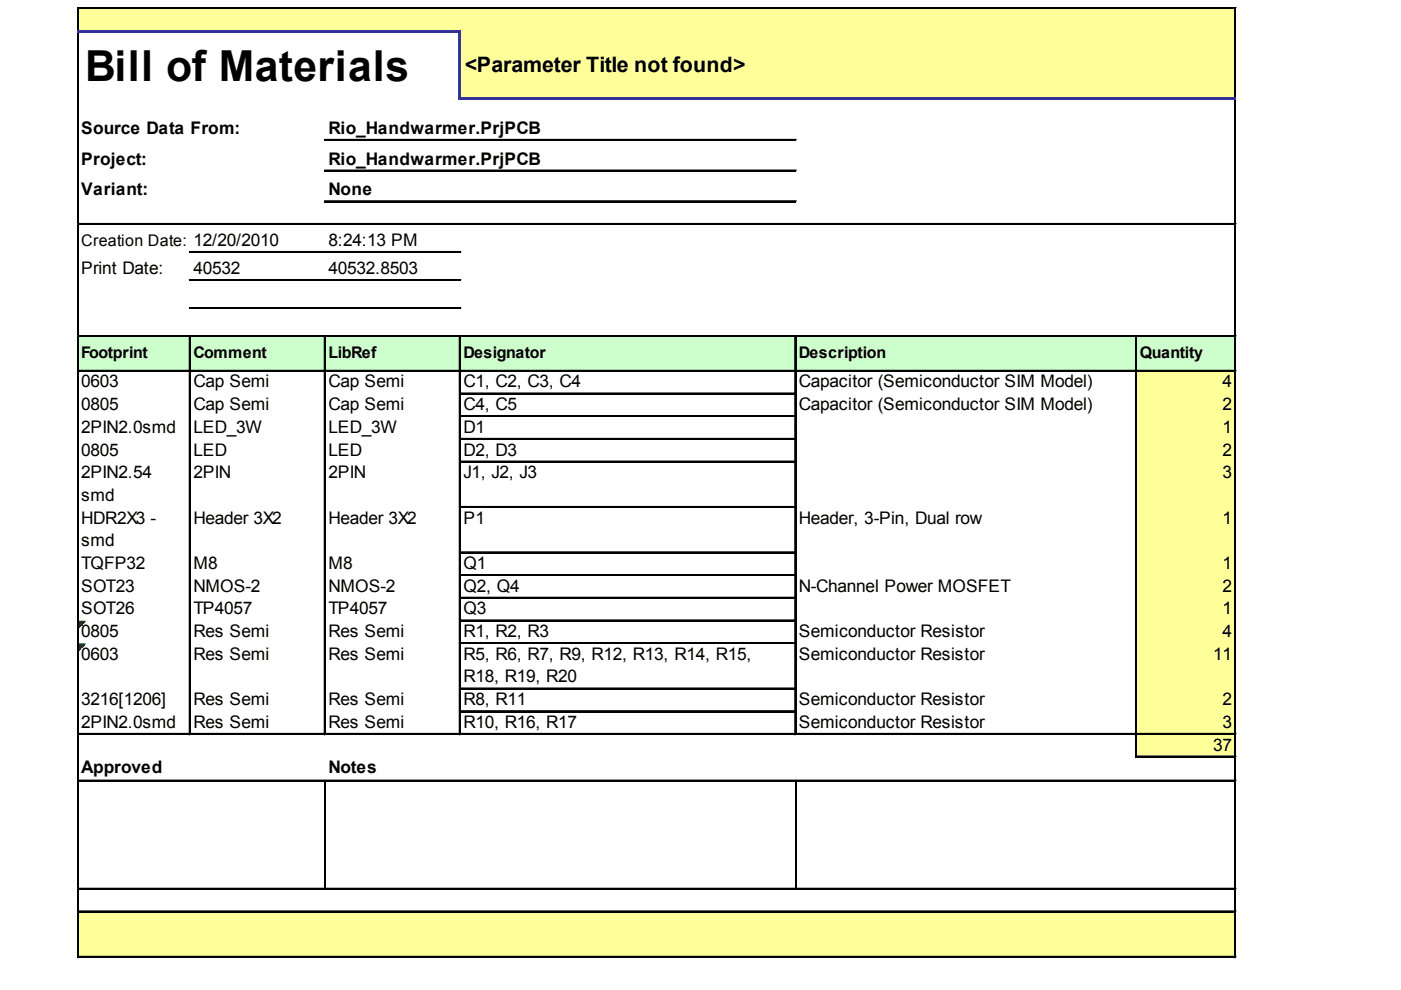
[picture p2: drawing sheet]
<svg xmlns="http://www.w3.org/2000/svg" width="297mm" height="210mm" viewBox="0 0 297 210" stroke-linecap="round" stroke-linejoin="round" font-family="sans-serif">
<defs><g id="words">
<text font-size="9.1" x="18.1" y="17.1">Bill of Materials</text>
<text font-size="4.5" x="98.5" y="15.3">&lt;Parameter Title not found&gt;</text>
<g font-size="3.7">
<text x="17.2" y="28.4">Source Data From:</text>
<text x="69.6" y="28.4">Rio_Handwarmer.PrjPCB</text>
<text x="17.2" y="34.9">Project:</text>
<text x="69.6" y="34.9">Rio_Handwarmer.PrjPCB</text>
<text x="17.2" y="41.4">Variant:</text>
<text x="69.6" y="41.4">None</text>
<text x="69.6" y="52.2">8:24:13 PM</text>
<text x="17.2" y="58.1">Print Date:</text>
<text x="41" y="58.1">40532</text>
<text x="69.6" y="58.1">40532.8503</text>
<text x="17.2" y="82.2">0603</text>
<text x="41" y="82.2">Cap Semi</text>
<text x="69.6" y="82.2">Cap Semi</text>
<text x="98.3" y="82.2">C1, C2, C3, C4</text>
<text x="169.4" y="82.2">Capacitor (Semiconductor SIM Model)</text>
<text x="259.2" y="82.2">4</text>
<text x="17.2" y="87">0805</text>
<text x="41" y="87">Cap Semi</text>
<text x="69.6" y="87">Cap Semi</text>
<text x="98.3" y="87">C4, C5</text>
<text x="169.4" y="87">Capacitor (Semiconductor SIM Model)</text>
<text x="259.2" y="87">2</text>
<text x="17.2" y="91.8">2PIN2.0smd</text>
<text x="41" y="91.8">LED_3W</text>
<text x="69.6" y="91.8">LED_3W</text>
<text x="98.3" y="91.8">D1</text>
<text x="259.2" y="91.8">1</text>
<text x="17.2" y="96.6">0805</text>
<text x="17.2" y="101.4">2PIN2.54</text>
<text x="41" y="96.6">LED</text>
<text x="41" y="101.4">2PIN</text>
<text x="69.6" y="96.6">LED</text>
<text x="69.6" y="101.4">2PIN</text>
<text x="98.3" y="96.6">D2, D3</text>
<text x="98.3" y="101.4">J1, J2, J3</text>
<text x="259.2" y="96.6">2</text>
<text x="259.2" y="101.4">3</text>
<text x="17.2" y="106.2">smd</text>
<text x="17.2" y="111">HDR2X3 -</text>
<text x="41" y="111">Header 3X2</text>
<text x="69.6" y="111">Header 3X2</text>
<text x="98.3" y="111">P1</text>
<text x="169.4" y="111">Header, 3-Pin, Dual row</text>
<text x="259.2" y="111">1</text>
<text x="17.2" y="115.8">smd</text>
<text x="17.2" y="120.6">TQFP32</text>
<text x="17.2" y="125.5">SOT23</text>
<text x="41" y="120.6">M8</text>
<text x="41" y="125.5">NMOS-2</text>
<text x="69.6" y="120.6">M8</text>
<text x="69.6" y="125.5">NMOS-2</text>
<text x="98.3" y="120.6">Q1</text>
<text x="98.3" y="125.5">Q2, Q4</text>
<text x="169.4" y="125.5">N-Channel Power MOSFET</text>
<text x="259.2" y="120.6">1</text>
<text x="259.2" y="125.5">2</text>
<text x="17.2" y="130.3">SOT26</text>
<text x="41" y="130.3">TP4057</text>
<text x="69.6" y="130.3">TP4057</text>
<text x="98.3" y="130.3">Q3</text>
<text x="259.2" y="130.3">1</text>
<text x="17.2" y="135.1">0805</text>
<text x="41" y="135.1">Res Semi</text>
<text x="69.6" y="135.1">Res Semi</text>
<text x="98.3" y="135.1">R1, R2, R3</text>
<text x="169.4" y="135.1">Semiconductor Resistor</text>
<text x="259.2" y="135.1">4</text>
<text x="17.2" y="139.9">0603</text>
<text x="41" y="139.9">Res Semi</text>
<text x="69.6" y="139.9">Res Semi</text>
<text x="98.3" y="139.9">R5, R6, R7, R9, R12, R13, R14, R15,</text>
<text x="169.4" y="139.9">Semiconductor Resistor</text>
<text x="257.2" y="139.9">11</text>
<text x="17.2" y="149.5">3216[1206]</text>
<text x="41" y="149.5">Res Semi</text>
<text x="69.6" y="149.5">Res Semi</text>
<text x="98.3" y="144.7">R18, R19, R20</text>
<text x="98.3" y="149.5">R8, R11</text>
<text x="169.4" y="149.5">Semiconductor Resistor</text>
<text x="259.2" y="149.5">2</text>
<text x="17.2" y="154.3">2PIN2.0smd</text>
<text x="41" y="154.3">Res Semi</text>
<text x="69.6" y="154.3">Res Semi</text>
<text x="98.3" y="154.3">R10, R16, R17</text>
<text x="169.4" y="154.3">Semiconductor Resistor</text>
<text x="259.2" y="154.3">3</text>
<text x="257.2" y="159.1">37</text>
<text x="17.2" y="163.9">Approved</text>
<text x="69.6" y="163.9">Notes</text>
</g>
<g font-size="3.4">
<text x="17.2" y="52.2">Creation Date: 12/20/2010</text>
<text x="17.2" y="76">Footprint</text>
<text x="41" y="76">Comment</text>
<text x="69.6" y="76">LibRef</text>
<text x="98.3" y="76">Designator</text>
<text x="169.4" y="76">Description</text>
<text x="241.7" y="76">Quantity</text>
</g>
</g></defs>
<g fill="#ff9">
<path d="M16.6 1.8h245.5v5.1h-245.5z"/>
<path d="M97.4 6.7h164.7v14.4h-164.7z"/>
</g>
<path d="M16.6 71.2h245.5v7.6h-245.5z" fill="#cfc"/>
<g fill="#ff9">
<path d="M240.8 78.5h21.3v5.1h-21.3z"/>
<path d="M240.8 83.4h21.3v5h-21.3z"/>
<path d="M240.8 88.2h21.3v5.1h-21.3z"/>
<path d="M240.8 93h21.3v5.1h-21.3z"/>
<path d="M240.8 97.8h21.3v9.9h-21.3z"/>
<path d="M240.8 107.4h21.3v9.9h-21.3z"/>
<path d="M240.8 117h21.3v5.1h-21.3z"/>
<path d="M240.8 121.8h21.3v5.1h-21.3z"/>
<path d="M240.8 126.7h21.3v5.1h-21.3z"/>
<path d="M240.8 131.5h21.3v5.1h-21.3z"/>
</g>
<path d="M16.6 131.8h1.5" fill="none" stroke="#008000" stroke-width=".28"/>
<path d="M16.6 131.8h1.5v.2h-1.5z" fill="#008000"/>
<path d="M16.6 132h1.2" fill="none" stroke="#008000" stroke-width=".28"/>
<path d="M16.6 132h1.2v.3h-1.2z" fill="#008000"/>
<path d="M16.6 132.3h.9" fill="none" stroke="#008000" stroke-width=".28"/>
<path d="M16.6 132.3h.9v.3h-.9z" fill="#008000"/>
<path d="M16.6 132.6h.6" fill="none" stroke="#008000" stroke-width=".28"/>
<path d="M16.6 132.6h.6v.3h-.6z" fill="#008000"/>
<path d="M16.6 132.9h.3" fill="none" stroke="#008000" stroke-width=".28"/>
<path d="M16.6 132.9h.3v.3h-.3z" fill="#008000"/>
<path d="M240.8 136.3h21.3v9.9h-21.3z" fill="#ff9"/>
<path d="M16.6 136.6h1.5" fill="none" stroke="#008000" stroke-width=".28"/>
<path d="M16.6 136.6h1.5v.2h-1.5z" fill="#008000"/>
<path d="M16.6 136.8h1.2" fill="none" stroke="#008000" stroke-width=".28"/>
<path d="M16.6 136.8h1.2v.3h-1.2z" fill="#008000"/>
<path d="M16.6 137.1h.9" fill="none" stroke="#008000" stroke-width=".28"/>
<path d="M16.6 137.1h.9v.3h-.9z" fill="#008000"/>
<path d="M16.6 137.4h.6" fill="none" stroke="#008000" stroke-width=".28"/>
<path d="M16.6 137.4h.6v.3h-.6z" fill="#008000"/>
<path d="M16.6 137.7h.3" fill="none" stroke="#008000" stroke-width=".28"/>
<path d="M16.6 137.7h.3v.3h-.3z" fill="#008000"/>
<g fill="#ff9">
<path d="M240.8 145.9h21.3v14.7h-21.3z"/>
<path d="M16.6 193.2h245.5v9.9h-245.5z"/>
</g>
<path d="M16.4 1.6v4.8M16.5 1.6v4.8M261.8 1.8v18.7M261.9 1.8v18.7" fill="none" stroke="#000" stroke-width=".28"/>
<path d="M97.1 6.9h.6v14.2h-.6z" fill="#339"/>
<g fill="none" stroke="#000" stroke-width=".28">
<path d="M16.4 6.9v196.2M16.5 6.9v196.2M16.6 1.6h245.5M16.6 1.7h245.5M261.8 21.1v182M261.9 21.1v182M40.2 71.5v84.3M40.3 71.5v84.3M68.8 71.5v84.3M68.9 71.5v84.3M97.4 71.5v84.3M97.5 71.5v84.3"/>
<path d="M168.5 71.5v84.3M168.7 71.5v84.3M240.8 71.5v89.1M240.9 71.5v89.1M68.9 165.7v22.7M168.7 165.7v22.7"/>
</g>
<g fill="#339">
<path d="M16.4 6.4h81.3v.5h-81.3z"/>
<path d="M97.7 20.5h164.4v.6h-164.4z"/>
</g>
<g fill="none" stroke="#000" stroke-width=".28">
<path d="M68.8 29.6h100M68.8 29.7h100M68.8 36.1h100M68.8 36.2h100M16.6 47.4h245.5M16.6 47.5h245.5M40.2 53.4h57.5M40.2 53.5h57.5M40.2 59.3h57.5M40.2 59.4h57.5M68.8 42.6h100M68.8 42.7h100"/>
<path d="M16.6 71.2h245.5M16.6 71.3h245.5M16.6 78.5h245.5M16.6 78.7h245.5M40.2 65.2h57.5M40.2 65.4h57.5M97.7 83.4h70.8M97.7 83.5h70.8M97.7 88.2h70.8M97.7 88.3h70.8M97.7 93h70.8M97.7 93.1h70.8"/>
<path d="M97.7 97.8h70.8M97.7 97.9h70.8M97.7 107.4h70.8M97.7 107.6h70.8M97.7 117h70.8M97.7 117.2h70.8M97.7 121.8h70.8M97.7 122h70.8M97.7 126.7h70.8M97.7 126.8h70.8M97.7 131.5h70.8M97.7 131.6h70.8"/>
<path d="M97.7 136.3h70.8M97.7 136.4h70.8M16.6 155.5h245.5M16.6 155.7h245.5M97.7 145.9h70.8M97.7 146h70.8M97.7 150.7h70.8M97.7 150.9h70.8M16.6 165.4h245.5M16.6 165.6h245.5M241.1 160.3h21M241.1 160.5h21"/>
<path d="M16.6 188.4h245.5M16.6 188.5h245.5M16.6 193.2h245.5M16.6 193.3h245.5M16.6 202.8h245.5M16.6 202.9h245.5"/>
</g>
<use href="#words"/>
</svg>
